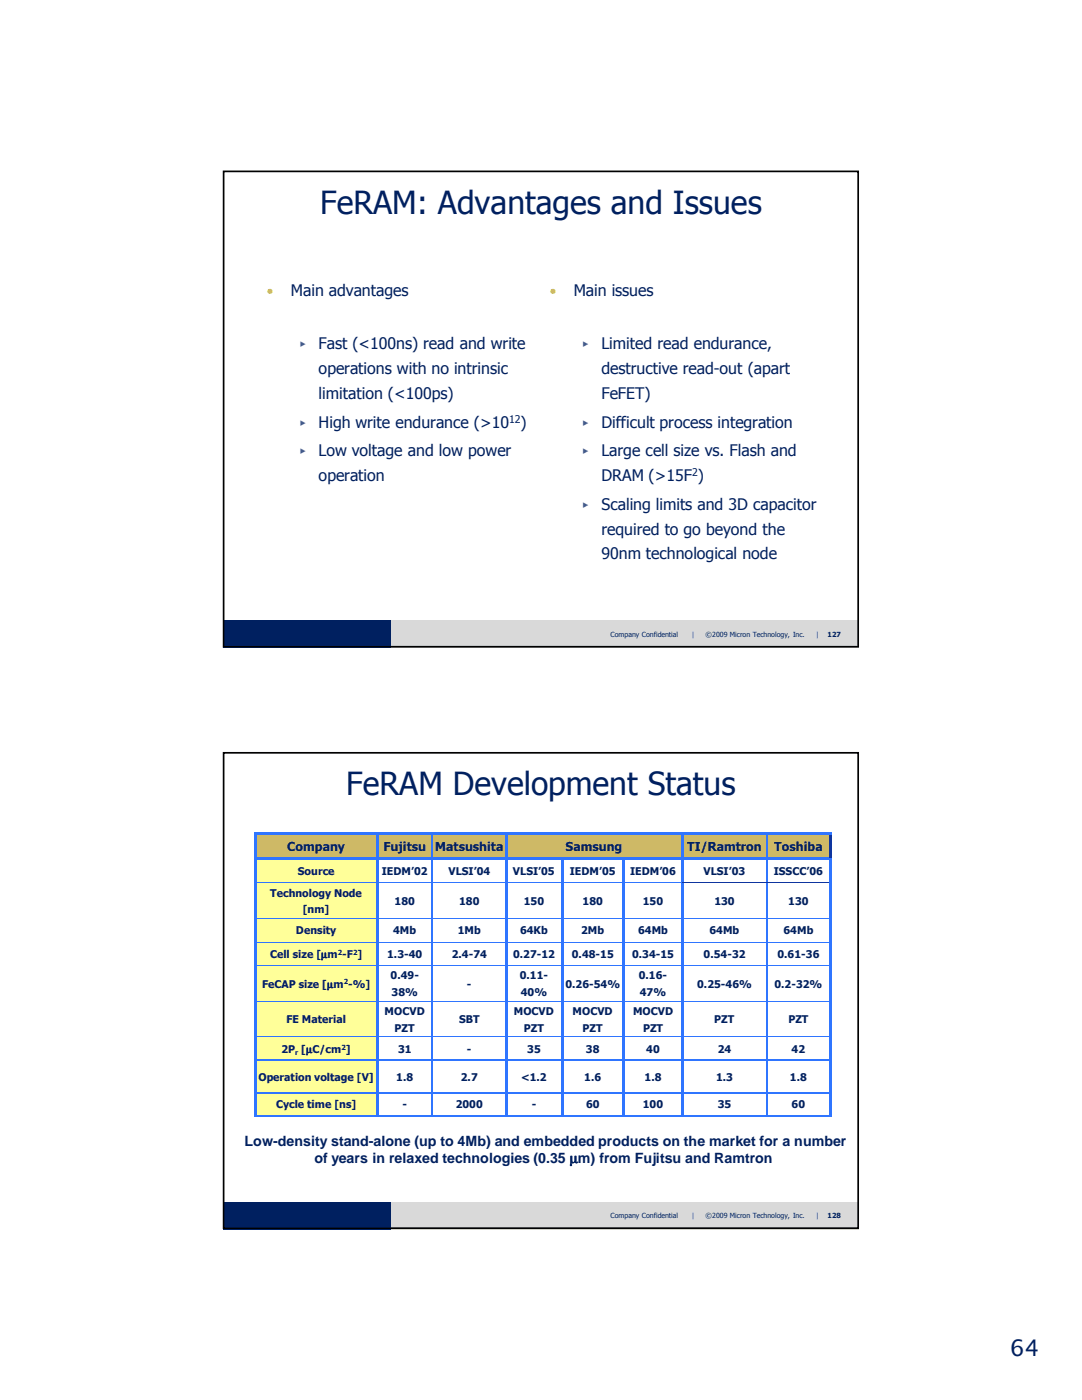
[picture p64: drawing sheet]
<svg xmlns="http://www.w3.org/2000/svg" width="216mm" height="279mm" viewBox="0 0 216 279" stroke-linecap="round" stroke-linejoin="round" font-family="sans-serif">
<defs><g id="words">
<g font-size="6.3" fill="#002060">
<text x="63.9" y="42.7">FeRAM: Advantages and Issues</text>
<text x="69.1" y="158.8">FeRAM Development Status</text>
</g>
<text font-size="4.6" fill="#002060" x="201.6" y="270.6">64</text>
<g font-size="3.2" fill="#002060">
<text x="58" y="59.1">Main advantages</text>
<text x="114.5" y="59.1">Main issues</text>
<text x="63.6" y="69.7">Fast (&lt;100ns) read and write</text>
<text x="120" y="69.7">Limited read endurance,</text>
<text x="63.6" y="74.7">operations with no intrinsic</text>
<text x="120" y="74.7">destructive read-out (apart</text>
<text x="63.6" y="79.6">limitation (&lt;100ps)</text>
<text x="120" y="79.6">FeFET)</text>
<text x="63.6" y="85.3">High write endurance (&gt;10</text>
<text x="103.9" y="85.3">)</text>
<text x="120" y="85.3">Difficult process integration</text>
<text x="63.6" y="91.1">Low voltage and low power</text>
<text x="120" y="91.1">Large cell size vs. Flash and</text>
<text x="63.6" y="96">operation</text>
<text x="120" y="96">DRAM (&gt;15F )</text>
<text x="120" y="101.7">Scaling limits and 3D capacitor</text>
<text x="120" y="106.7">required to go beyond the</text>
<text x="120" y="111.6">90nm technological node</text>
</g>
<g font-size="2.9" fill="#efb22d">
<text x="53.3" y="59.1">•</text>
<text x="109.7" y="59.1">•</text>
</g>
<g font-size="2.8" fill="#002060">
<text x="48.8" y="228.7">Low-density stand-alone (up to 4Mb) and embedded products on the market for a number</text>
<text x="62.7" y="232.1">of years in relaxed technologies (0.35 µm) from Fujitsu and Ramtron</text>
</g>
<g font-size="2.5" fill="#375bb0">
<text x="59.6" y="69.7">▶</text>
<text x="116" y="69.7">▶</text>
<text x="59.6" y="85.3">▶</text>
<text x="116" y="85.3">▶</text>
<text x="59.6" y="91.1">▶</text>
<text x="116" y="91.1">▶</text>
<text x="116" y="101.7">▶</text>
</g>
<g font-size="2.5" fill="#002060">
<text x="57.3" y="169.8">Company</text>
<text x="76.5" y="169.8">Fujitsu</text>
<text x="86.8" y="169.8">Matsushita</text>
<text x="112.9" y="169.8">Samsung</text>
<text x="137.1" y="169.8">TI/Ramtron</text>
<text x="154.5" y="169.8">Toshiba</text>
</g>
<g font-size="2.1" fill="#002060">
<text x="101.6" y="84.4">12</text>
<text x="138.1" y="95">2</text>
<text x="53.9" y="178.9">Technology Node</text>
<text x="59.4" y="174.6">Source</text>
<text x="76.2" y="174.6">IEDM’02</text>
<text x="89.5" y="174.6">VLSI’04</text>
<text x="102.4" y="174.6">VLSI’05</text>
<text x="113.7" y="174.6">IEDM’05</text>
<text x="125.7" y="174.6">IEDM’06</text>
<text x="140.4" y="174.6">VLSI’03</text>
<text x="154.4" y="174.6">ISSCC’06</text>
<text x="60.4" y="182.2">[nm]</text>
<text x="78.7" y="180.6">180</text>
<text x="91.6" y="180.6">180</text>
<text x="104.5" y="180.6">150</text>
<text x="116.3" y="180.6">180</text>
<text x="128.3" y="180.6">150</text>
<text x="142.5" y="180.6">130</text>
<text x="157.3" y="180.6">130</text>
<text x="53.9" y="191.2">Cell size [µm -F ]</text>
<text x="59.1" y="186.5">Density</text>
<text x="77.3" y="191.2">1.3-40</text>
<text x="78.4" y="186.5">4Mb</text>
<text x="90.1" y="191.2">2.4-74</text>
<text x="91.4" y="186.5">1Mb</text>
<text x="102.4" y="191.2">0.27-12</text>
<text x="103.8" y="186.5">64Kb</text>
<text x="114.1" y="191.2">0.48-15</text>
<text x="116" y="186.5">2Mb</text>
<text x="126.1" y="191.2">0.34-15</text>
<text x="127.3" y="186.5">64Mb</text>
<text x="140.4" y="191.2">0.54-32</text>
<text x="141.6" y="186.5">64Mb</text>
<text x="155.1" y="191.2">0.61-36</text>
<text x="156.3" y="186.5">64Mb</text>
<text x="52.3" y="197.1">FeCAP size [µm -%]</text>
<text x="77.9" y="195.5">0.49-</text>
<text x="93.2" y="197.1">-</text>
<text x="103.7" y="195.5">0.11-</text>
<text x="112.8" y="197.1">0.26-54%</text>
<text x="127.5" y="195.5">0.16-</text>
<text x="139.1" y="197.1">0.25-46%</text>
<text x="154.5" y="197.1">0.2-32%</text>
<text x="76.8" y="202.6">MOCVD</text>
<text x="78.1" y="198.8">38%</text>
<text x="102.5" y="202.6">MOCVD</text>
<text x="103.9" y="198.8">40%</text>
<text x="114.3" y="202.6">MOCVD</text>
<text x="126.3" y="202.6">MOCVD</text>
<text x="127.7" y="198.8">47%</text>
<text x="57.1" y="204.2">FE Material</text>
<text x="78.7" y="205.9">PZT</text>
<text x="91.6" y="204.2">SBT</text>
<text x="104.5" y="205.9">PZT</text>
<text x="116.2" y="205.9">PZT</text>
<text x="128.3" y="205.9">PZT</text>
<text x="142.5" y="204.2">PZT</text>
<text x="157.3" y="204.2">PZT</text>
<text x="51.6" y="215.7">Operation voltage [V]</text>
<text x="56.2" y="210.1">2P [µC/cm ]</text>
<text x="79.1" y="215.7">1.8</text>
<text x="79.4" y="210.1">31</text>
<text x="92" y="215.7">2.7</text>
<text x="93.2" y="210.1">-</text>
<text x="104" y="215.7">&lt;1.2</text>
<text x="105.2" y="210.1">35</text>
<text x="116.6" y="215.7">1.6</text>
<text x="116.9" y="210.1">38</text>
<text x="128.6" y="215.7">1.8</text>
<text x="129" y="210.1">40</text>
<text x="142.9" y="215.7">1.3</text>
<text x="143.2" y="210.1">24</text>
<text x="157.6" y="215.7">1.8</text>
<text x="158" y="210.1">42</text>
<text x="55.1" y="221.2">Cycle time [ns]</text>
<text x="80.3" y="221.2">-</text>
<text x="90.9" y="221.2">2000</text>
<text x="106.1" y="221.2">-</text>
<text x="116.9" y="221.2">60</text>
<text x="128.3" y="221.2">100</text>
<text x="143.2" y="221.2">35</text>
<text x="158" y="221.2">60</text>
</g>
<g font-size="1.4" fill="#002060">
<text x="121.8" y="127.1">Company Confidential</text>
<text x="140.8" y="127.1">©2009 Micron Technology, Inc.</text>
<text x="165.1" y="127.1">127</text>
<text x="67.4" y="190.5">2</text>
<text x="70.4" y="190.5">2</text>
<text x="68.6" y="196.5">2</text>
<text x="68.1" y="209.5">2</text>
<text x="58.9" y="210.6">r</text>
<text x="121.8" y="243.1">Company Confidential</text>
<text x="140.8" y="243.1">©2009 Micron Technology, Inc.</text>
<text x="165.1" y="243.2">128</text>
</g>
<g font-size="1.4" fill="#0042c8">
<text x="138" y="127.1">|</text>
<text x="162.9" y="127.1">|</text>
<text x="138" y="243.1">|</text>
<text x="162.9" y="243.1">|</text>
</g>
</g></defs>
<path d="M77.9 123.9h93.5v5.4h-93.5z" fill-rule="evenodd" fill="#d9d9d9"/>
<path d="M44.4 123.9h33.5v5.4h-33.5z" fill-rule="evenodd" fill="#002060"/>
<path d="M44.6 34.2h126.6v94.9h-126.6z" fill="none" stroke="#000" stroke-width=".34"/>
<path d="M44.4 150.1h127v95.2h-127z" fill-rule="evenodd" fill="#fff"/>
<path d="M77.9 239.9h93.5v5.4h-93.5z" fill-rule="evenodd" fill="#d9d9d9"/>
<path d="M44.4 239.9h33.5v5.4h-33.5z" fill-rule="evenodd" fill="#002060"/>
<g fill="#ceb966">
<path d="M51 166.4h24.2v5h-24.2z" fill-rule="evenodd"/>
<path d="M75.2 166.4h11.1v5h-11.1z" fill-rule="evenodd"/>
<path d="M86.3 166.4h14.7v5h-14.7z" fill-rule="evenodd"/>
<path d="M101 166.4h35.1v5h-35.1z" fill-rule="evenodd"/>
<path d="M136.1 166.4h16.9v5h-16.9z" fill-rule="evenodd"/>
<path d="M153 166.4h12.7v5h-12.7z" fill-rule="evenodd"/>
</g>
<g fill="#ff9">
<path d="M51 171.4h24.2v4.8h-24.2z" fill-rule="evenodd"/>
<path d="M51 176.2h24.2v7.1h-24.2z" fill-rule="evenodd"/>
<path d="M51 183.3h24.2v4.7h-24.2z" fill-rule="evenodd"/>
<path d="M51 188h24.2v4.7h-24.2z" fill-rule="evenodd"/>
<path d="M51 192.7h24.2v7.1h-24.2z" fill-rule="evenodd"/>
<path d="M51 199.8h24.2v7.1h-24.2z" fill-rule="evenodd"/>
<path d="M51 206.9h24.2v4.7h-24.2z" fill-rule="evenodd"/>
<path d="M51 211.6h24.2v6.4h-24.2z" fill-rule="evenodd"/>
<path d="M51 218h24.2v4.7h-24.2z" fill-rule="evenodd"/>
</g>
<path d="M50.8 171.4h115.1M50.8 166.4h115.1M51 166.2v56.7M75.2 166.2v56.7M101 166.2v56.7M112.1 171.2v51.7M124.5 171.2v51.7M136.1 166.2v56.7M165.7 171.4v51.5" fill="none" stroke="#2f75ff" stroke-width=".42"/>
<path d="M86.3 166.2v56.7M153 166.2v56.7M50.8 222.7h115.1" fill="none" stroke="#2f75ff" stroke-width=".38"/>
<path d="M50.8 176.2h85.3M50.8 183.3h115.1M50.8 188h115.1M50.8 192.7h115.1M50.8 199.8h115.1M50.8 206.9h115.1" fill="none" stroke="#2f75ff" stroke-width=".2"/>
<path d="M136.1 176.2h29.8" fill="none" stroke="#03c" stroke-width=".2"/>
<path d="M50.8 211.6h115.1M50.8 218h115.1" fill="none" stroke="#2f75ff" stroke-width=".21"/>
<path d="M165.7 166.2v5.2" fill="none" stroke="#03c" stroke-width=".42"/>
<path d="M44.6 150.2h126.6v94.9h-126.6z" fill="none" stroke="#000" stroke-width=".34"/>
<use href="#words"/>
</svg>
